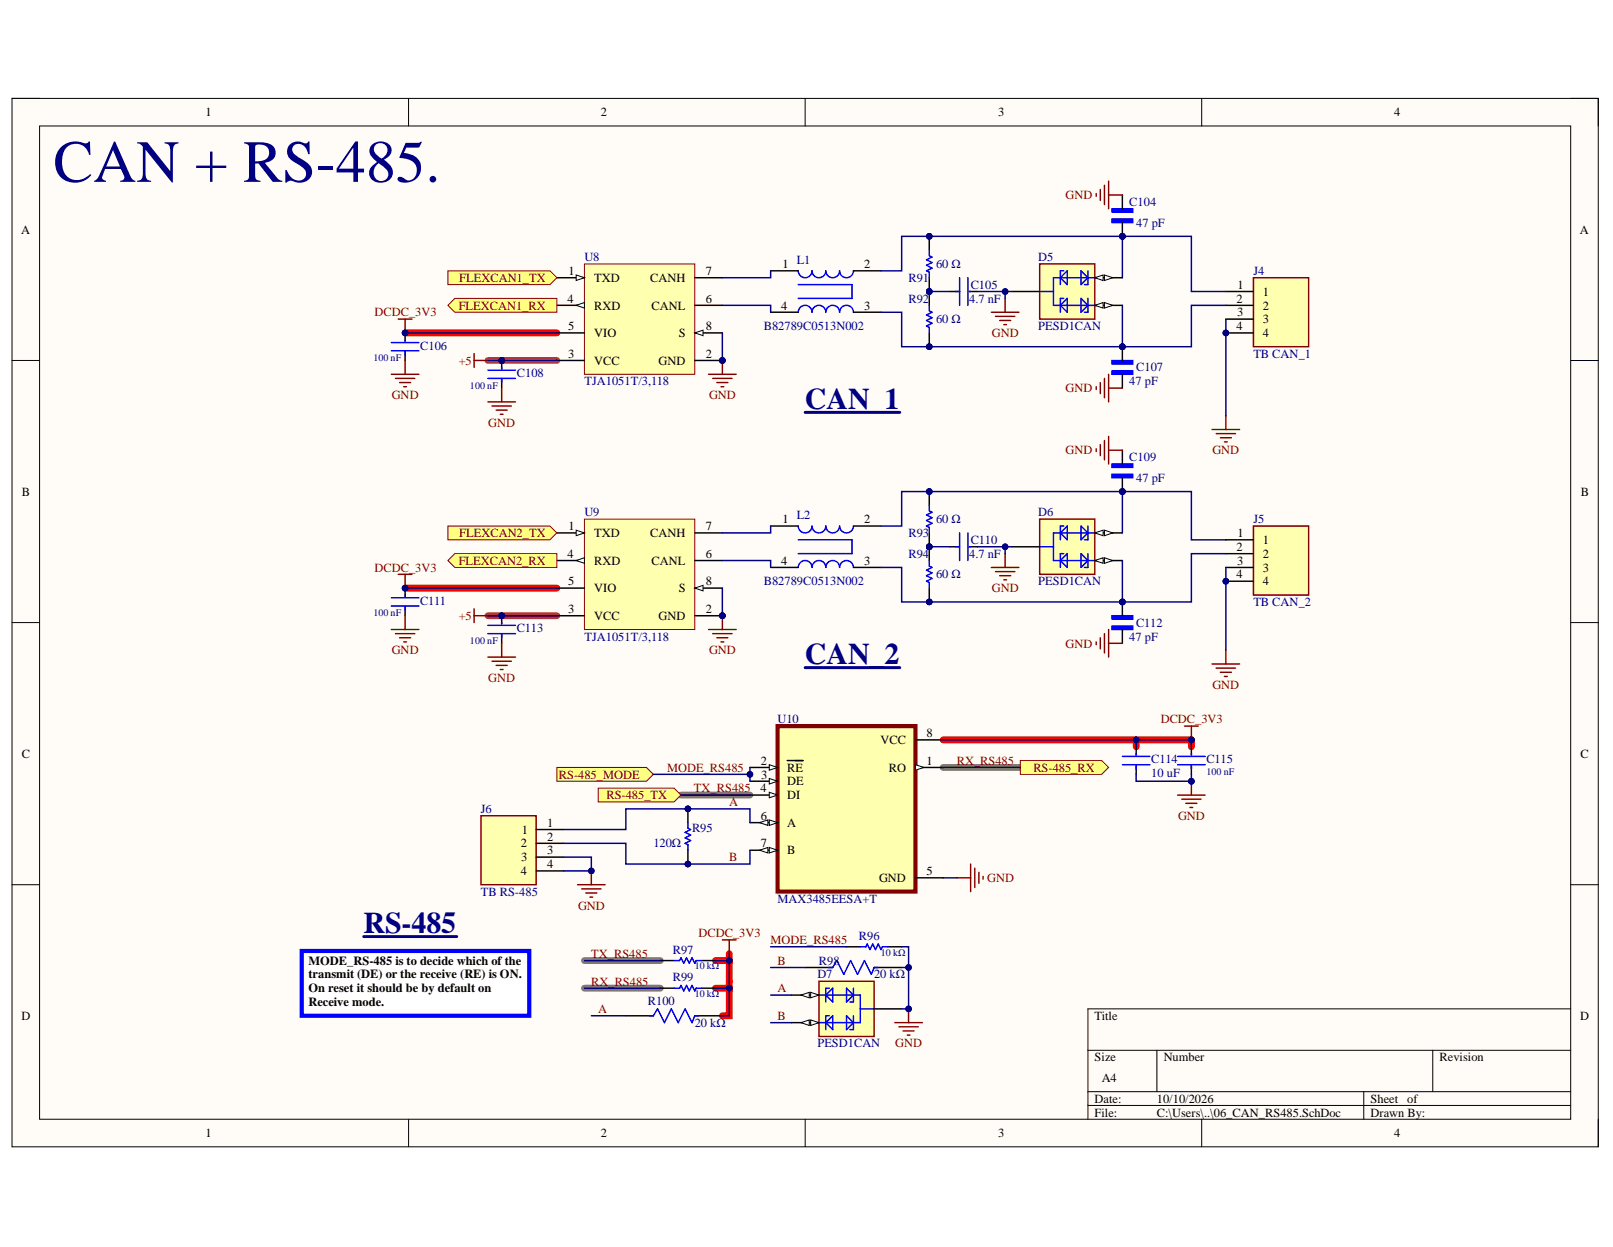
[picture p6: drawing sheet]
<svg xmlns="http://www.w3.org/2000/svg" width="279mm" height="216mm" viewBox="0 0 279 216" stroke-linecap="round" stroke-linejoin="round" font-family="sans-serif">
<defs><g id="words">
<text font-size="10.4" fill="#000080" x="9.3" y="31.5">CAN + RS-485.</text>
<g font-size="5.2" fill="#000080">
<text x="139.4" y="70.8">CAN_1</text>
<text x="139.4" y="115">CAN_2</text>
<text x="63" y="161.6">RS-485</text>
</g>
<g font-size="2.2">
<text x="35.6" y="20.1">1</text>
<text x="104.1" y="20.1">2</text>
<text x="172.9" y="20.1">3</text>
<text x="241.5" y="20.1">4</text>
<text x="3.7" y="40.4">A</text>
<text x="273.7" y="40.4">A</text>
<text x="98.5" y="47.6">1</text>
<text x="122.2" y="47.6">7</text>
<text x="135.5" y="46.4">1</text>
<text x="149.7" y="46.4">2</text>
<text x="98.3" y="52.4">4</text>
<text x="102.9" y="48.8">TXD</text>
<text x="102.9" y="53.6">RXD</text>
<text x="112.6" y="48.8">CANH</text>
<text x="112.9" y="53.6">CANL</text>
<text x="122.2" y="52.4">6</text>
<text x="135.3" y="53.6">4</text>
<text x="149.7" y="53.6">3</text>
<text x="214.2" y="52.4">2</text>
<text x="214.4" y="50">1</text>
<text x="218.8" y="51.2">1</text>
<text x="218.8" y="53.6">2</text>
<text x="98.4" y="57.2">5</text>
<text x="102.9" y="58.4">VIO</text>
<text x="117.6" y="58.4">S</text>
<text x="122.2" y="57.2">8</text>
<text x="214.2" y="57.2">4</text>
<text x="214.3" y="54.8">3</text>
<text x="218.8" y="56">3</text>
<text x="218.8" y="58.4">4</text>
<text x="98.4" y="62">3</text>
<text x="102.9" y="63.1">VCC</text>
<text x="114.1" y="63.1">GND</text>
<text x="122.2" y="62">2</text>
<text x="3.8" y="85.8">B</text>
<text x="273.8" y="85.8">B</text>
<text x="98.5" y="91.8">1</text>
<text x="102.9" y="93">TXD</text>
<text x="112.6" y="93">CANH</text>
<text x="122.2" y="91.8">7</text>
<text x="135.5" y="90.6">1</text>
<text x="149.7" y="90.6">2</text>
<text x="214.2" y="95.4">2</text>
<text x="214.4" y="93">1</text>
<text x="218.8" y="94.2">1</text>
<text x="98.3" y="96.6">4</text>
<text x="98.4" y="101.3">5</text>
<text x="102.9" y="97.8">RXD</text>
<text x="112.9" y="97.8">CANL</text>
<text x="122.2" y="96.6">6</text>
<text x="122.2" y="101.3">8</text>
<text x="135.3" y="97.8">4</text>
<text x="149.7" y="97.8">3</text>
<text x="214.2" y="100.1">4</text>
<text x="214.3" y="97.8">3</text>
<text x="218.8" y="96.6">2</text>
<text x="218.8" y="99">3</text>
<text x="218.8" y="101.3">4</text>
<text x="98.4" y="106.1">3</text>
<text x="102.9" y="107.3">VCC</text>
<text x="102.9" y="102.6">VIO</text>
<text x="114.1" y="107.3">GND</text>
<text x="117.6" y="102.6">S</text>
<text x="122.2" y="106.1">2</text>
<text x="3.8" y="131.2">C</text>
<text x="152.5" y="128.8">VCC</text>
<text x="160.5" y="127.6">8</text>
<text x="273.8" y="131.2">C</text>
<text x="131.7" y="137.2">4</text>
<text x="131.8" y="132.4">2</text>
<text x="131.9" y="134.8">3</text>
<text x="136.4" y="133.6">RE</text>
<text x="136.4" y="136">DE</text>
<text x="154" y="133.6">RO</text>
<text x="160.5" y="132.4">1</text>
<text x="94.8" y="143.2">1</text>
<text x="131.8" y="141.9">6</text>
<text x="136.4" y="138.4">DI</text>
<text x="136.4" y="143.2">A</text>
<text x="90.2" y="146.7">2</text>
<text x="90.3" y="149.1">3</text>
<text x="90.4" y="144.3">1</text>
<text x="94.8" y="145.5">2</text>
<text x="94.8" y="147.9">3</text>
<text x="131.8" y="146.7">7</text>
<text x="136.4" y="147.9">B</text>
<text x="90.2" y="151.5">4</text>
<text x="94.8" y="150.3">4</text>
<text x="152.3" y="152.7">GND</text>
<text x="160.5" y="151.5">5</text>
<text x="53.4" y="167">MODE_RS-485 is to decide which of the</text>
<text x="53.4" y="169.4">transmit (DE) or the receive (RE) is ON.</text>
<text x="53.4" y="171.8">On reset it should be by default on</text>
<text x="3.7" y="176.6">D</text>
<text x="53.4" y="174.2">Receive mode.</text>
<text x="189.6" y="176.6">Title</text>
<text x="273.7" y="176.6">D</text>
<text x="189.6" y="183.8">Size</text>
<text x="201.6" y="183.8">Number</text>
<text x="249.4" y="183.8">Revision</text>
<text x="189.6" y="190.9">Date:</text>
<text x="190.8" y="187.3">A4</text>
<text x="200.4" y="190.9">10/10/2026</text>
<text x="237.4" y="190.9">Sheet</text>
<text x="243.7" y="190.9">of</text>
<text x="35.6" y="196.9">1</text>
<text x="104.1" y="196.9">2</text>
<text x="172.9" y="196.9">3</text>
<text x="189.6" y="193.3">File:</text>
<text x="200.4" y="193.3">C:\Users\..\06_CAN_RS485.SchDoc</text>
<text x="237.4" y="193.3">Drawn By:</text>
<text x="241.5" y="196.9">4</text>
</g>
<g font-size="2.2" fill="#800000">
<text x="184.6" y="34.5">GND</text>
<text x="79.5" y="53.6">FLEXCAN1_RX</text>
<text x="79.5" y="48.8">FLEXCAN1_TX</text>
<text x="64.9" y="54.8">DCDC_3V3</text>
<text x="171.8" y="58.4">GND</text>
<text x="79.5" y="63.1">+5</text>
<text x="67.9" y="69.1">GND</text>
<text x="122.8" y="69.1">GND</text>
<text x="184.6" y="67.9">GND</text>
<text x="84.6" y="73.9">GND</text>
<text x="184.6" y="78.6">GND</text>
<text x="210" y="78.6">GND</text>
<text x="79.5" y="93">FLEXCAN2_TX</text>
<text x="64.9" y="99">DCDC_3V3</text>
<text x="79.5" y="97.8">FLEXCAN2_RX</text>
<text x="79.5" y="107.3">+5</text>
<text x="171.8" y="102.6">GND</text>
<text x="67.9" y="113.3">GND</text>
<text x="122.8" y="113.3">GND</text>
<text x="184.6" y="112.1">GND</text>
<text x="84.6" y="118.1">GND</text>
<text x="210" y="119.2">GND</text>
<text x="201.1" y="125.2">DCDC_3V3</text>
<text x="96.8" y="134.8">RS-485_MODE</text>
<text x="115.6" y="133.6">MODE_RS485</text>
<text x="120.2" y="137.2">TX_RS485</text>
<text x="165.7" y="132.4">RX_RS485</text>
<text x="179" y="133.6">RS-485_RX</text>
<text x="105" y="138.4">RS-485_TX</text>
<text x="126.3" y="139.6">A</text>
<text x="204.1" y="141.9">GND</text>
<text x="126.3" y="149.1">B</text>
<text x="171" y="152.7">GND</text>
<text x="100.1" y="157.5">GND</text>
<text x="102.4" y="165.9">TX_RS485</text>
<text x="121" y="162.3">DCDC_3V3</text>
<text x="133.5" y="163.4">MODE_RS485</text>
<text x="134.7" y="167">B</text>
<text x="102.4" y="170.6">RX_RS485</text>
<text x="134.7" y="171.8">A</text>
<text x="103.6" y="175.4">A</text>
<text x="134.7" y="176.6">B</text>
<text x="155.1" y="181.4">GND</text>
</g>
<g font-size="2.2" fill="#000080">
<text x="195.6" y="35.7">C104</text>
<text x="196.8" y="39.3">47 pF</text>
<text x="101.2" y="45.2">U8</text>
<text x="138" y="45.7">L1</text>
<text x="162.1" y="46.4">60 Ω</text>
<text x="179.8" y="45.2">D5</text>
<text x="217.1" y="47.6">J4</text>
<text x="157.4" y="48.8">R91</text>
<text x="157.4" y="52.4">R92</text>
<text x="167.9" y="52.4">4.7 nF</text>
<text x="168.1" y="50">C105</text>
<text x="132.3" y="57.2">B82789C0513N002</text>
<text x="162.1" y="56">60 Ω</text>
<text x="179.8" y="57.2">PESD1CAN</text>
<text x="72.8" y="60.5">C106</text>
<text x="89.5" y="65.3">C108</text>
<text x="196.8" y="64.3">C107</text>
<text x="217.1" y="62">TB CAN_1</text>
<text x="101.2" y="66.7">TJA1051T/3,118</text>
<text x="195.6" y="66.7">47 pF</text>
<text x="195.6" y="79.9">C109</text>
<text x="196.8" y="83.4">47 pF</text>
<text x="101.2" y="89.4">U9</text>
<text x="138" y="89.9">L2</text>
<text x="179.8" y="89.4">D6</text>
<text x="157.4" y="93">R93</text>
<text x="162.1" y="90.6">60 Ω</text>
<text x="168.1" y="94.2">C110</text>
<text x="217.1" y="90.6">J5</text>
<text x="132.3" y="101.3">B82789C0513N002</text>
<text x="157.4" y="96.6">R94</text>
<text x="162.1" y="100.1">60 Ω</text>
<text x="167.9" y="96.6">4.7 nF</text>
<text x="179.8" y="101.3">PESD1CAN</text>
<text x="72.8" y="104.7">C111</text>
<text x="217.1" y="104.9">TB CAN_2</text>
<text x="89.5" y="109.5">C113</text>
<text x="101.2" y="110.9">TJA1051T/3,118</text>
<text x="195.6" y="110.9">47 pF</text>
<text x="196.8" y="108.5">C112</text>
<text x="134.7" y="125.2">U10</text>
<text x="199.4" y="132.2">C114</text>
<text x="199.4" y="134.5">10 uF</text>
<text x="209" y="132.2">C115</text>
<text x="83.3" y="140.8">J6</text>
<text x="113.2" y="146.7">120Ω</text>
<text x="119.9" y="144.1">R95</text>
<text x="83.3" y="155.1">TB RS-485</text>
<text x="134.7" y="156.3">MAX3485EESA+T</text>
<text x="116.5" y="165.1">R97</text>
<text x="141.8" y="167">R98</text>
<text x="148.8" y="162.7">R96</text>
<text x="112.2" y="174">R100</text>
<text x="116.5" y="169.9">R99</text>
<text x="141.6" y="169.4">D7</text>
<text x="151.4" y="169.4">20 kΩ</text>
<text x="120.3" y="177.8">20 kΩ</text>
<text x="141.6" y="181.4">PESD1CAN</text>
</g>
<g font-size="1.7" fill="#000080">
<text x="64.7" y="62.5">100 nF</text>
<text x="81.4" y="67.3">100 nF</text>
<text x="64.7" y="106.7">100 nF</text>
<text x="81.4" y="111.5">100 nF</text>
<text x="209" y="134.2">100 nF</text>
<text x="120.3" y="167.8">10 kΩ</text>
<text x="152.6" y="165.5">10 kΩ</text>
<text x="120.3" y="172.6">10 kΩ</text>
</g>
</g></defs>
<path d="M2.1 17h274.7v181.6h-274.7z" fill-rule="evenodd" fill="#fffcf8"/>
<path d="M2.1 17h274.7v181.6h-274.7z" fill="none" stroke="#000" stroke-width=".17"/>
<path d="M6.9 21.8h265.2v172h-265.2z" fill-rule="evenodd" fill="#fffcf8"/>
<g fill="none" stroke="#000" stroke-width=".17">
<path d="M2.1 17h4.8M70.8 17v4.8M139.5 17v4.8M208.2 17v4.8M272.1 17h4.7v4.8M6.9 21.8h265.2v172h-265.2zM2.1 62.4h4.8M272.1 62.4h4.7M2.1 107.8h4.8M272.1 107.8h4.7M2.1 153.2h4.8M272.1 153.2h4.7"/>
<path d="M272.1 174.7h-83.7v19.1M70.8 193.8v4.8M139.5 193.8v4.8M188.4 181.8h83.7M188.4 189h83.7M188.4 191.4h83.7M200.4 181.8v7.2M208.2 193.8v4.8M236.2 189v4.8M248.2 181.8v7.2M276.8 193.8v4.8"/>
</g>
<path d="M84.5 62.4h12M84.5 106.6h12" fill="none" stroke="#d62654" stroke-width="1.2"/>
<path d="M70.2 57.6h26.3M70.2 101.8h26.3M163.4 128.1h43v1.2M196.8 128.1v1.2M126.3 166.3v4.8h-2.4M126.3 165.1v1.2h-2.4M126.3 171.1v4.8h-1.2" fill="none" stroke="#f00" stroke-width="1.2"/>
<path d="M118 137.7h11.9M163.4 132.9h13.3M101.2 166.3h13.2M101.2 171.1h13.2" fill="none" stroke="#827872" stroke-width="1.2"/>
<circle cx="125.1" cy="62.4" r=".48" fill="#000080"/>
<circle cx="125.1" cy="62.4" r=".48" fill="none" stroke="#000080" stroke-width=".17"/>
<path d="M101.2 45.7h19.1v19.1h-19.1z" fill-rule="evenodd" fill="#ffffb0"/>
<path d="M101.2 45.7h19.1v19.1h-19.1z" fill="none" stroke="#800000" stroke-width=".17"/>
<path d="M96.5 48.1h4.7" fill="none" stroke="#000" stroke-width=".25"/>
<path d="M99.8 47.6l1.4 .5-1.4 .5z" fill="#f8fcff"/>
<path d="M99.8 47.6l1.4 .5-1.4 .5z" fill="none" stroke="#000" stroke-width=".17"/>
<path d="M120.3 62.4h4.8" fill="none" stroke="#000" stroke-width=".25"/>
<circle cx="125.1" cy="62.4" r=".48" fill="#000080"/>
<circle cx="125.1" cy="62.4" r=".48" fill="none" stroke="#000080" stroke-width=".17"/>
<path d="M96.5 52.9h4.7M96.5 62.4h4.7" fill="none" stroke="#000" stroke-width=".25"/>
<path d="M99.8 52.9l1.4-.5v.9z" fill="#f8fcff"/>
<path d="M99.8 52.9l1.4-.5v.9z" fill="none" stroke="#000" stroke-width=".17"/>
<path d="M96.5 57.6h4.7M120.3 57.6h4.8M120.3 52.9h4.8M120.3 48.1h4.8" fill="none" stroke="#000" stroke-width=".25"/>
<path d="M120.3 57.6l1.5-.4v.9z" fill="#f8fcff"/>
<path d="M120.3 57.6l1.5-.4v.9z" fill="none" stroke="#000" stroke-width=".17"/>
<path d="M78.8 51.7h17.7v2.4h-17.7l-1.2-1.2z" fill-rule="evenodd" fill="#ffff80"/>
<path d="M78.8 51.7h17.7v2.4h-17.7l-1.2-1.2z" fill="none" stroke="#800000" stroke-width=".17"/>
<path d="M77.6 46.9h17.7l1.2 1.2-1.2 1.2h-17.7z" fill-rule="evenodd" fill="#ffff80"/>
<path d="M77.6 46.9h17.7l1.2 1.2-1.2 1.2h-17.7z" fill="none" stroke="#800000" stroke-width=".17"/>
<path d="M122.7 64.8h4.8M123.5 65.5h3.3M124.2 66.2h1.9M124.9 67h.5M125.1 62.4v2.4" fill="none" stroke="#800000" stroke-width=".25"/>
<circle cx="125.1" cy="62.4" r=".48" fill="#000080"/>
<circle cx="125.1" cy="62.4" r=".48" fill="none" stroke="#000080" stroke-width=".17"/>
<path d="M82.1 61.2v2.4M82.1 62.4h2.4" fill="none" stroke="#800000" stroke-width=".25"/>
<circle cx="86.9" cy="62.4" r=".48" fill="#000080"/>
<circle cx="86.9" cy="62.4" r=".48" fill="none" stroke="#000080" stroke-width=".17"/>
<path d="M86.9 62.4v1.4M86.9 65.5v1.7" fill="none" stroke="#000" stroke-width=".25"/>
<circle cx="86.9" cy="62.4" r=".48" fill="#000080"/>
<circle cx="86.9" cy="62.4" r=".48" fill="none" stroke="#000080" stroke-width=".17"/>
<path d="M84.5 65.5h4.8M84.5 64.1h4.8M86.9 63.6v.2M86.9 65.5v.7" fill="none" stroke="#00f" stroke-width=".25"/>
<path d="M69 55.2h2.4M70.2 55.2v2.4M84.5 69.6h4.8M85.2 70.3h3.4M85.9 71h2M86.7 71.7h.4M86.9 67.2v2.4" fill="none" stroke="#800000" stroke-width=".25"/>
<circle cx="70.2" cy="57.6" r=".48" fill="#000080"/>
<circle cx="70.2" cy="57.6" r=".48" fill="none" stroke="#000080" stroke-width=".17"/>
<circle cx="70.2" cy="57.6" r=".48" fill="#000080"/>
<circle cx="70.2" cy="57.6" r=".48" fill="none" stroke="#000080" stroke-width=".17"/>
<path d="M70.2 57.6v1.5M70.2 60.7v1.7" fill="none" stroke="#000" stroke-width=".25"/>
<circle cx="70.2" cy="57.6" r=".48" fill="#000080"/>
<circle cx="70.2" cy="57.6" r=".48" fill="none" stroke="#000080" stroke-width=".17"/>
<path d="M67.8 59.3h4.8M70.2 58.8v.3M138.3 46.9a1.19 1.19 0 0 0 1.2 1.2 1.19 1.19 0 0 0 1.2-1.2 1.19 1.19 0 0 0 1.2 1.2 1.19 1.19 0 0 0 1.1-1.2 1.19 1.19 0 0 0 1.2 1.2 1.19 1.19 0 0 0 1.2-1.2 1.2 1.2 0 0 0 1.2 1.2 1.2 1.2 0 0 0 1.2-1.2M138.3 54.1a1.19 1.19 0 0 1 1.2-1.2 1.19 1.19 0 0 1 1.2 1.2 1.19 1.19 0 0 1 1.2-1.2 1.19 1.19 0 0 1 1.1 1.2 1.19 1.19 0 0 1 1.2-1.2 1.19 1.19 0 0 1 1.2 1.2 1.2 1.2 0 0 1 1.2-1.2 1.2 1.2 0 0 1 1.2 1.2M138.3 49.3h9.3v2.4h-9.3M165.5 50.5h.7M166.2 48.1v4.8M167.7 48.1v4.8M167.9 50.5h.2M67.8 60.7h4.8M70.2 60.7v.8" fill="none" stroke="#00f" stroke-width=".25"/>
<path d="M67.8 64.8h4.8M68.5 65.5h3.3M69.2 66.2h1.9M69.9 67h.5M70.2 62.4v2.4" fill="none" stroke="#800000" stroke-width=".25"/>
<path d="M133.5 46.9h4.8M133.5 54.1h4.8M147.8 46.9h4.8M147.8 54.1h4.8M164.6 50.5h1.6M167.9 50.5h1.4" fill="none" stroke="#000" stroke-width=".25"/>
<circle cx="161" cy="40.9" r=".48" fill="#000080"/>
<circle cx="161" cy="40.9" r=".48" fill="none" stroke="#000080" stroke-width=".17"/>
<circle cx="161" cy="50.5" r=".48" fill="#000080"/>
<circle cx="161" cy="50.5" r=".48" fill="none" stroke="#000080" stroke-width=".17"/>
<path d="M161 40.9v2.4" fill="none" stroke="#000" stroke-width=".25"/>
<circle cx="161" cy="40.9" r=".48" fill="#000080"/>
<circle cx="161" cy="40.9" r=".48" fill="none" stroke="#000080" stroke-width=".17"/>
<path d="M161 48.1v2.4" fill="none" stroke="#000" stroke-width=".25"/>
<circle cx="161" cy="50.5" r=".48" fill="#000080"/>
<circle cx="161" cy="50.5" r=".48" fill="none" stroke="#000080" stroke-width=".17"/>
<path d="M161 43.3v1l.4 .2-.9 .5 .9 .5-.9 .4 .9 .5-.9 .5 .5 .2v1" fill="none" stroke="#00f" stroke-width=".25"/>
<circle cx="161" cy="50.5" r=".48" fill="#000080"/>
<circle cx="161" cy="50.5" r=".48" fill="none" stroke="#000080" stroke-width=".17"/>
<circle cx="161" cy="60" r=".48" fill="#000080"/>
<circle cx="161" cy="60" r=".48" fill="none" stroke="#000080" stroke-width=".17"/>
<path d="M161 50.5v2.4" fill="none" stroke="#000" stroke-width=".25"/>
<circle cx="161" cy="50.5" r=".48" fill="#000080"/>
<circle cx="161" cy="50.5" r=".48" fill="none" stroke="#000080" stroke-width=".17"/>
<path d="M161 57.6v2.4" fill="none" stroke="#000" stroke-width=".25"/>
<circle cx="161" cy="60" r=".48" fill="#000080"/>
<circle cx="161" cy="60" r=".48" fill="none" stroke="#000080" stroke-width=".17"/>
<path d="M161 52.9v.9l.4 .3-.9 .4 .9 .5-.9 .5 .9 .5-.9 .4 .5 .3v.9" fill="none" stroke="#00f" stroke-width=".25"/>
<path d="M180.1 45.7h9.5v9.6h-9.5z" fill-rule="evenodd" fill="#ffffb0"/>
<path d="M180.1 45.7h9.5v9.6h-9.5z" fill="none" stroke="#800000" stroke-width=".25"/>
<path d="M180.1 50.5h2.4M183.7 48.1l1.2-1.2v2.4zM184.3 46.9h-.6v2.4M184.3 51.7h-.6v2.4M184.9 51.7v2.4l-1.2-1.2zM187.3 46.9l1.1 1.2-1.1 1.2zM187.3 51.7l1.1 1.2-1.1 1.2zM188.4 46.9v2.4h-.6M188.4 51.7v2.4h-.6M189.6 48.1h-7.1v4.8h7.1" fill="none" stroke="#00f" stroke-width=".25"/>
<path d="M189.6 48.1h4.8" fill="none" stroke="#000" stroke-width=".25"/>
<path d="M189.6 48.1l1.5-.5v1z" fill="#f8fcff"/>
<path d="M189.6 48.1l1.5-.5v1z" fill="none" stroke="#000" stroke-width=".17"/>
<path d="M191.3 47.6l1.4 .5-1.4 .5z" fill="#f8fcff"/>
<path d="M191.3 47.6l1.4 .5-1.4 .5z" fill="none" stroke="#000" stroke-width=".17"/>
<path d="M189.6 52.9h4.8" fill="none" stroke="#000" stroke-width=".25"/>
<path d="M189.6 52.9l1.5-.5v.9z" fill="#f8fcff"/>
<path d="M189.6 52.9l1.5-.5v.9z" fill="none" stroke="#000" stroke-width=".17"/>
<path d="M191.3 52.4l1.4 .5-1.4 .4z" fill="#f8fcff"/>
<path d="M191.3 52.4l1.4 .5-1.4 .4z" fill="none" stroke="#000" stroke-width=".17"/>
<path d="M175.3 50.5h4.8" fill="none" stroke="#000" stroke-width=".25"/>
<path d="M171.7 54.1h4.8M172.4 54.8h3.4M173.2 55.5h1.9M173.9 56.2h.5M174.1 51.7v2.4" fill="none" stroke="#800000" stroke-width=".25"/>
<circle cx="194.4" cy="60" r=".48" fill="#000080"/>
<circle cx="194.4" cy="60" r=".48" fill="none" stroke="#000080" stroke-width=".17"/>
<path d="M192.6 64.2h3.6v.6h-3.6z" fill-rule="evenodd" fill="#00f"/>
<path d="M192.6 64.2h3.6v.6h-3.6z" fill="none" stroke="#00f" stroke-width=".25"/>
<path d="M192.6 62.4h3.6v.6h-3.6z" fill-rule="evenodd" fill="#00f"/>
<path d="M192.6 62.4h3.6v.6h-3.6z" fill="none" stroke="#00f" stroke-width=".25"/>
<path d="M194.4 60v2.4M194.4 64.8v2.4" fill="none" stroke="#000" stroke-width=".25"/>
<circle cx="194.4" cy="60" r=".48" fill="#000080"/>
<circle cx="194.4" cy="60" r=".48" fill="none" stroke="#000080" stroke-width=".17"/>
<circle cx="194.4" cy="40.9" r=".48" fill="#000080"/>
<circle cx="194.4" cy="40.9" r=".48" fill="none" stroke="#000080" stroke-width=".17"/>
<path d="M192.6 37.9h3.6v.6h-3.6z" fill-rule="evenodd" fill="#00f"/>
<path d="M192.6 37.9h3.6v.6h-3.6z" fill="none" stroke="#00f" stroke-width=".25"/>
<path d="M192.6 36.1h3.6v.6h-3.6z" fill-rule="evenodd" fill="#00f"/>
<path d="M192.6 36.1h3.6v.6h-3.6z" fill="none" stroke="#00f" stroke-width=".25"/>
<path d="M194.4 38.5v2.4" fill="none" stroke="#000" stroke-width=".25"/>
<circle cx="194.4" cy="40.9" r=".48" fill="#000080"/>
<circle cx="194.4" cy="40.9" r=".48" fill="none" stroke="#000080" stroke-width=".17"/>
<path d="M194.4 33.8v2.3" fill="none" stroke="#000" stroke-width=".25"/>
<path d="M189.9 33.5v.5M190.6 32.8v1.9M191.3 32.1v3.3M192 31.4v4.7M192 33.8h2.4M189.9 67v.4M190.6 66.2v2M191.3 65.5v3.4M192 64.8v4.8M192 67.2h2.4" fill="none" stroke="#800000" stroke-width=".25"/>
<path d="M139.5 71.4h16.4" fill="none" stroke="#000080" stroke-width=".51"/>
<circle cx="125.1" cy="106.6" r=".48" fill="#000080"/>
<circle cx="125.1" cy="106.6" r=".48" fill="none" stroke="#000080" stroke-width=".17"/>
<path d="M101.2 89.9h19.1v19.1h-19.1z" fill-rule="evenodd" fill="#ffffb0"/>
<path d="M101.2 89.9h19.1v19.1h-19.1z" fill="none" stroke="#800000" stroke-width=".17"/>
<path d="M96.5 92.3h4.7" fill="none" stroke="#000" stroke-width=".25"/>
<path d="M99.8 91.8l1.4 .5-1.4 .4z" fill="#f8fcff"/>
<path d="M99.8 91.8l1.4 .5-1.4 .4z" fill="none" stroke="#000" stroke-width=".17"/>
<path d="M120.3 106.6h4.8" fill="none" stroke="#000" stroke-width=".25"/>
<circle cx="125.1" cy="106.6" r=".48" fill="#000080"/>
<circle cx="125.1" cy="106.6" r=".48" fill="none" stroke="#000080" stroke-width=".17"/>
<path d="M96.5 97h4.7M96.5 106.6h4.7" fill="none" stroke="#000" stroke-width=".25"/>
<path d="M99.8 97l1.4-.4v.9z" fill="#f8fcff"/>
<path d="M99.8 97l1.4-.4v.9z" fill="none" stroke="#000" stroke-width=".17"/>
<path d="M120.3 97h4.8M120.3 92.3h4.8M96.5 101.8h4.7M120.3 101.8h4.8" fill="none" stroke="#000" stroke-width=".25"/>
<path d="M120.3 101.8l1.5-.5v1z" fill="#f8fcff"/>
<path d="M120.3 101.8l1.5-.5v1z" fill="none" stroke="#000" stroke-width=".17"/>
<path d="M77.6 97l1.2-1.1h17.7v2.3h-17.7z" fill-rule="evenodd" fill="#ffff80"/>
<path d="M77.6 97l1.2-1.1h17.7v2.3h-17.7z" fill="none" stroke="#800000" stroke-width=".17"/>
<path d="M77.6 91.1h17.7l1.2 1.2-1.2 1.2h-17.7z" fill-rule="evenodd" fill="#ffff80"/>
<path d="M77.6 91.1h17.7l1.2 1.2-1.2 1.2h-17.7z" fill="none" stroke="#800000" stroke-width=".17"/>
<path d="M122.7 109h4.8M123.5 109.7h3.3M124.2 110.4h1.9M124.9 111.1h.5M125.1 106.6v2.4" fill="none" stroke="#800000" stroke-width=".25"/>
<circle cx="125.1" cy="106.6" r=".48" fill="#000080"/>
<circle cx="125.1" cy="106.6" r=".48" fill="none" stroke="#000080" stroke-width=".17"/>
<path d="M82.1 105.4v2.4M82.1 106.6h2.4" fill="none" stroke="#800000" stroke-width=".25"/>
<circle cx="86.9" cy="106.6" r=".48" fill="#000080"/>
<circle cx="86.9" cy="106.6" r=".48" fill="none" stroke="#000080" stroke-width=".17"/>
<path d="M86.9 106.6v1.4M86.9 109.7v1.7" fill="none" stroke="#000" stroke-width=".25"/>
<circle cx="86.9" cy="106.6" r=".48" fill="#000080"/>
<circle cx="86.9" cy="106.6" r=".48" fill="none" stroke="#000080" stroke-width=".17"/>
<path d="M84.5 109.7h4.8M84.5 108.3h4.8M86.9 107.8v.2M86.9 109.7v.7" fill="none" stroke="#00f" stroke-width=".25"/>
<path d="M69 99.4h2.4M70.2 99.4v2.4M84.5 113.8h4.8M85.2 114.5h3.4M85.9 115.2h2M86.7 115.9h.4M86.9 111.4v2.4" fill="none" stroke="#800000" stroke-width=".25"/>
<circle cx="70.2" cy="101.8" r=".48" fill="#000080"/>
<circle cx="70.2" cy="101.8" r=".48" fill="none" stroke="#000080" stroke-width=".17"/>
<circle cx="70.2" cy="101.8" r=".48" fill="#000080"/>
<circle cx="70.2" cy="101.8" r=".48" fill="none" stroke="#000080" stroke-width=".17"/>
<path d="M70.2 101.8v1.5M70.2 104.9v1.7" fill="none" stroke="#000" stroke-width=".25"/>
<circle cx="70.2" cy="101.8" r=".48" fill="#000080"/>
<circle cx="70.2" cy="101.8" r=".48" fill="none" stroke="#000080" stroke-width=".17"/>
<path d="M138.3 91.1a1.19 1.19 0 0 0 1.2 1.2 1.19 1.19 0 0 0 1.2-1.2 1.19 1.19 0 0 0 1.2 1.2 1.19 1.19 0 0 0 1.1-1.2 1.19 1.19 0 0 0 1.2 1.2 1.19 1.19 0 0 0 1.2-1.2 1.2 1.2 0 0 0 1.2 1.2 1.2 1.2 0 0 0 1.2-1.2M138.3 98.2a1.19 1.19 0 0 1 1.2-1.2 1.19 1.19 0 0 1 1.2 1.2 1.19 1.19 0 0 1 1.2-1.2 1.19 1.19 0 0 1 1.1 1.2 1.19 1.19 0 0 1 1.2-1.2 1.19 1.19 0 0 1 1.2 1.2 1.2 1.2 0 0 1 1.2-1.2 1.2 1.2 0 0 1 1.2 1.2M138.3 93.5h9.3v2.4h-9.3M165.5 94.7h.7M166.2 92.3v4.7M167.7 92.3v4.7M167.9 94.7h.2M67.8 104.9h4.8M67.8 103.5h4.8M70.2 103v.3M70.2 104.9v.7" fill="none" stroke="#00f" stroke-width=".25"/>
<path d="M67.8 109h4.8M68.5 109.7h3.3M69.2 110.4h1.9M69.9 111.1h.5M70.2 106.6v2.4" fill="none" stroke="#800000" stroke-width=".25"/>
<path d="M133.5 91.1h4.8M133.5 98.2h4.8M147.8 91.1h4.8M147.8 98.2h4.8M164.6 94.7h1.6M167.9 94.7h1.4" fill="none" stroke="#000" stroke-width=".25"/>
<circle cx="161" cy="85.1" r=".48" fill="#000080"/>
<circle cx="161" cy="85.1" r=".48" fill="none" stroke="#000080" stroke-width=".17"/>
<circle cx="161" cy="94.7" r=".48" fill="#000080"/>
<circle cx="161" cy="94.7" r=".48" fill="none" stroke="#000080" stroke-width=".17"/>
<path d="M161 85.1v2.4" fill="none" stroke="#000" stroke-width=".25"/>
<circle cx="161" cy="85.1" r=".48" fill="#000080"/>
<circle cx="161" cy="85.1" r=".48" fill="none" stroke="#000080" stroke-width=".17"/>
<path d="M161 92.3v2.4" fill="none" stroke="#000" stroke-width=".25"/>
<circle cx="161" cy="94.7" r=".48" fill="#000080"/>
<circle cx="161" cy="94.7" r=".48" fill="none" stroke="#000080" stroke-width=".17"/>
<path d="M161 87.5v.9l.4 .3-.9 .5 .9 .4-.9 .5 .9 .5-.9 .5 .5 .2v1" fill="none" stroke="#00f" stroke-width=".25"/>
<circle cx="161" cy="94.7" r=".48" fill="#000080"/>
<circle cx="161" cy="94.7" r=".48" fill="none" stroke="#000080" stroke-width=".17"/>
<circle cx="161" cy="104.2" r=".48" fill="#000080"/>
<circle cx="161" cy="104.2" r=".48" fill="none" stroke="#000080" stroke-width=".17"/>
<path d="M161 94.7v2.3" fill="none" stroke="#000" stroke-width=".25"/>
<circle cx="161" cy="94.7" r=".48" fill="#000080"/>
<circle cx="161" cy="94.7" r=".48" fill="none" stroke="#000080" stroke-width=".17"/>
<path d="M161 101.8v2.4" fill="none" stroke="#000" stroke-width=".25"/>
<circle cx="161" cy="104.2" r=".48" fill="#000080"/>
<circle cx="161" cy="104.2" r=".48" fill="none" stroke="#000080" stroke-width=".17"/>
<path d="M161 97v1l.4 .2-.9 .5 .9 .5-.9 .5 .9 .5-.9 .4 .5 .3v.9" fill="none" stroke="#00f" stroke-width=".25"/>
<path d="M180.1 89.9h9.5v9.5h-9.5z" fill-rule="evenodd" fill="#ffffb0"/>
<path d="M180.1 89.9h9.5v9.5h-9.5z" fill="none" stroke="#800000" stroke-width=".25"/>
<path d="M180.1 94.7h2.4M183.7 97.1l1.2-1.2v2.3zM183.7 92.3l1.2-1.2v2.4zM184.3 91.1h-.6v2.4M184.3 95.9h-.6v2.3M187.3 91.1l1.1 1.2-1.1 1.2zM187.3 95.9l1.1 1.2-1.1 1.1zM188.4 91.1v2.4h-.6M188.4 95.9v2.3h-.6M189.6 92.3h-7.1v4.8h7.1" fill="none" stroke="#00f" stroke-width=".25"/>
<path d="M189.6 92.3h4.8" fill="none" stroke="#000" stroke-width=".25"/>
<path d="M189.6 92.3l1.5-.5v1z" fill="#f8fcff"/>
<path d="M189.6 92.3l1.5-.5v1z" fill="none" stroke="#000" stroke-width=".17"/>
<path d="M191.3 91.8l1.4 .5-1.4 .5z" fill="#f8fcff"/>
<path d="M191.3 91.8l1.4 .5-1.4 .5z" fill="none" stroke="#000" stroke-width=".17"/>
<path d="M189.6 97.1h4.8" fill="none" stroke="#000" stroke-width=".25"/>
<path d="M189.6 97.1l1.5-.5v.9z" fill="#f8fcff"/>
<path d="M189.6 97.1l1.5-.5v.9z" fill="none" stroke="#000" stroke-width=".17"/>
<path d="M191.3 96.6l1.4 .5-1.4 .4z" fill="#f8fcff"/>
<path d="M191.3 96.6l1.4 .5-1.4 .4z" fill="none" stroke="#000" stroke-width=".17"/>
<path d="M175.3 94.7h4.8" fill="none" stroke="#000" stroke-width=".25"/>
<path d="M171.7 98.2h4.8M172.4 99h3.4M173.2 99.7h1.9M174.1 95.9v2.3M173.9 100.4h.5" fill="none" stroke="#800000" stroke-width=".25"/>
<circle cx="194.4" cy="104.2" r=".48" fill="#000080"/>
<circle cx="194.4" cy="104.2" r=".48" fill="none" stroke="#000080" stroke-width=".17"/>
<path d="M192.6 108.4h3.6v.6h-3.6z" fill-rule="evenodd" fill="#00f"/>
<path d="M192.6 108.4h3.6v.6h-3.6z" fill="none" stroke="#00f" stroke-width=".25"/>
<path d="M192.6 106.6h3.6v.6h-3.6z" fill-rule="evenodd" fill="#00f"/>
<path d="M192.6 106.6h3.6v.6h-3.6z" fill="none" stroke="#00f" stroke-width=".25"/>
<path d="M194.4 104.2v2.4M194.4 109v2.4" fill="none" stroke="#000" stroke-width=".25"/>
<circle cx="194.4" cy="104.2" r=".48" fill="#000080"/>
<circle cx="194.4" cy="104.2" r=".48" fill="none" stroke="#000080" stroke-width=".17"/>
<circle cx="194.4" cy="85.1" r=".48" fill="#000080"/>
<circle cx="194.4" cy="85.1" r=".48" fill="none" stroke="#000080" stroke-width=".17"/>
<path d="M192.6 82.1h3.6v.6h-3.6z" fill-rule="evenodd" fill="#00f"/>
<path d="M192.6 82.1h3.6v.6h-3.6z" fill="none" stroke="#00f" stroke-width=".25"/>
<path d="M192.6 80.3h3.6v.6h-3.6z" fill-rule="evenodd" fill="#00f"/>
<path d="M192.6 80.3h3.6v.6h-3.6z" fill="none" stroke="#00f" stroke-width=".25"/>
<path d="M194.4 82.7v2.4" fill="none" stroke="#000" stroke-width=".25"/>
<circle cx="194.4" cy="85.1" r=".48" fill="#000080"/>
<circle cx="194.4" cy="85.1" r=".48" fill="none" stroke="#000080" stroke-width=".17"/>
<path d="M194.4 77.9v2.4" fill="none" stroke="#000" stroke-width=".25"/>
<path d="M189.9 77.7v.5M190.6 77v1.9M191.3 76.3v3.3M192 75.6v4.7M192 77.9h2.4M189.9 111.1v.5M190.6 110.4v1.9M191.3 109.7v3.4M192 109v4.8M192 111.4h2.4" fill="none" stroke="#800000" stroke-width=".25"/>
<path d="M139.5 115.6h16.4" fill="none" stroke="#000080" stroke-width=".51"/>
<path d="M134.7 125.7h23.9v28.7h-23.9z" fill-rule="evenodd" fill="#ffffb0"/>
<path d="M134.7 125.7h23.9v28.7h-23.9z" fill="none" stroke="#800000" stroke-width=".72"/>
<path d="M129.9 132.9h4.8" fill="none" stroke="#000" stroke-width=".25"/>
<path d="M133.3 132.4l1.4 .5-1.4 .5z" fill="#f8fcff"/>
<path d="M133.3 132.4l1.4 .5-1.4 .5z" fill="none" stroke="#000" stroke-width=".17"/>
<path d="M129.9 135.3h4.8M136.4 131.7h2.7" fill="none" stroke="#000" stroke-width=".25"/>
<path d="M133.3 134.8l1.4 .5-1.4 .4z" fill="#f8fcff"/>
<path d="M133.3 134.8l1.4 .5-1.4 .4z" fill="none" stroke="#000" stroke-width=".17"/>
<path d="M129.9 137.7h4.8" fill="none" stroke="#000" stroke-width=".25"/>
<path d="M133.3 137.2l1.4 .5-1.4 .4z" fill="#f8fcff"/>
<path d="M133.3 137.2l1.4 .5-1.4 .4z" fill="none" stroke="#000" stroke-width=".17"/>
<path d="M129.9 142.4h4.8" fill="none" stroke="#000" stroke-width=".25"/>
<path d="M133.3 142l1.4 .4-1.4 .5z" fill="#f8fcff"/>
<path d="M133.3 142l1.4 .4-1.4 .5z" fill="none" stroke="#000" stroke-width=".17"/>
<path d="M131.6 142.4l1.4-.4v.9z" fill="#f8fcff"/>
<path d="M131.6 142.4l1.4-.4v.9z" fill="none" stroke="#000" stroke-width=".17"/>
<path d="M129.9 147.2h4.8" fill="none" stroke="#000" stroke-width=".25"/>
<path d="M133.3 146.7l1.4 .5-1.4 .5z" fill="#f8fcff"/>
<path d="M133.3 146.7l1.4 .5-1.4 .5z" fill="none" stroke="#000" stroke-width=".17"/>
<path d="M131.6 147.2l1.4-.5v1z" fill="#f8fcff"/>
<path d="M131.6 147.2l1.4-.5v1z" fill="none" stroke="#000" stroke-width=".17"/>
<path d="M158.6 128.1h4.8M158.6 132.9h4.8" fill="none" stroke="#000" stroke-width=".25"/>
<path d="M158.6 132.4l1.4 .5-1.4 .5z" fill="#f8fcff"/>
<path d="M158.6 132.4l1.4 .5-1.4 .5z" fill="none" stroke="#000" stroke-width=".17"/>
<path d="M206.4 129.3v1.4M206.4 132.4v1.7M158.6 152h4.8" fill="none" stroke="#000" stroke-width=".25"/>
<path d="M205.2 125.7h2.4M206.4 125.7v2.4M165.7 152h2.4M168.1 149.6v4.8M168.9 150.3v3.4M169.6 151v1.9M170.3 151.7v.5" fill="none" stroke="#800000" stroke-width=".25"/>
<path d="M204 132.4h4.8M204 131h4.8M206.4 130.5v.2M206.4 132.4v.7" fill="none" stroke="#00f" stroke-width=".25"/>
<circle cx="206.4" cy="128.1" r=".48" fill="#000080"/>
<circle cx="206.4" cy="128.1" r=".48" fill="none" stroke="#000080" stroke-width=".17"/>
<path d="M196.8 129.3v1.4M196.8 132.4v1.7" fill="none" stroke="#000" stroke-width=".25"/>
<path d="M194.4 132.4h4.8M194.4 131h4.8M196.8 130.5v.2M196.8 132.4v.7" fill="none" stroke="#00f" stroke-width=".25"/>
<path d="M204 137.7h4.8M204.7 138.4h3.3M205.4 139.1h1.9M206.1 139.8h.5M206.4 135.3v2.4" fill="none" stroke="#800000" stroke-width=".25"/>
<circle cx="206.4" cy="135.3" r=".48" fill="#000080"/>
<circle cx="206.4" cy="135.3" r=".48" fill="none" stroke="#000080" stroke-width=".17"/>
<path d="M176.7 131.7h14.1l1.2 1.2-1.2 1.2h-14.1z" fill-rule="evenodd" fill="#ffff80"/>
<path d="M176.7 131.7h14.1l1.2 1.2-1.2 1.2h-14.1z" fill="none" stroke="#800000" stroke-width=".17"/>
<path d="M103.6 136.5h13.2l1.2 1.2-1.2 1.1h-13.2z" fill-rule="evenodd" fill="#ffff80"/>
<path d="M103.6 136.5h13.2l1.2 1.2-1.2 1.1h-13.2z" fill="none" stroke="#800000" stroke-width=".17"/>
<path d="M96.5 132.9h15.5l1.2 1.2-1.2 1.2h-15.5z" fill-rule="evenodd" fill="#ffff80"/>
<path d="M96.5 132.9h15.5l1.2 1.2-1.2 1.2h-15.5z" fill="none" stroke="#800000" stroke-width=".17"/>
<path d="M108.4 175.9h4.8M114.4 166.3h2.4M114.4 171.1h2.4M120.4 175.9h4.7M121.5 166.3h2.4M121.5 171.1h2.4" fill="none" stroke="#000" stroke-width=".25"/>
<path d="M112.5 175.9h.7l.7-1.2 1.2 2.4 1.2-2.4 1.2 2.4 1.2-2.4 1.2 2.4 .5-1.2h.7M116.8 166.3h.9l.3-.5 .4 1 .5-1 .5 1 .5-1 .4 1 .3-.5h.9M116.8 171.1h.9l.3-.5 .4 1 .5-1 .5 1 .5-1 .4 1 .3-.5h.9" fill="none" stroke="#00f" stroke-width=".25"/>
<path d="M125.1 162.7h2.4M126.3 162.7v2.4" fill="none" stroke="#800000" stroke-width=".25"/>
<path d="M141.9 169.9h9.5v9.6h-9.5z" fill-rule="evenodd" fill="#ffffb0"/>
<path d="M141.9 169.9h9.5v9.6h-9.5z" fill="none" stroke="#800000" stroke-width=".25"/>
<path d="M141.9 172.3h7.1v4.8h-7.1M143.1 177.1l1.1-1.2v2.4zM143.1 172.3l1.1-1.2v2.4zM143.6 171.1h-.6l.1 2.4M143.6 175.9h-.5v2.4M146.6 171.1l1.2 1.2-1.2 1.2zM146.6 175.9l1.2 1.2-1.2 1.2zM147.8 171.1v2.4h-.6M147.8 175.9v2.4h-.6M149 174.7h2.4" fill="none" stroke="#00f" stroke-width=".25"/>
<path d="M137.1 177.1h4.8" fill="none" stroke="#000" stroke-width=".25"/>
<path d="M140.4 176.6l1.5 .5-1.5 .4z" fill="#f8fcff"/>
<path d="M140.4 176.6l1.5 .5-1.5 .4z" fill="none" stroke="#000" stroke-width=".17"/>
<path d="M138.8 177.1l1.4-.5v.9z" fill="#f8fcff"/>
<path d="M138.8 177.1l1.4-.5v.9z" fill="none" stroke="#000" stroke-width=".17"/>
<path d="M137.1 172.3h4.8" fill="none" stroke="#000" stroke-width=".25"/>
<path d="M140.4 171.8l1.5 .5-1.5 .5z" fill="#f8fcff"/>
<path d="M140.4 171.8l1.5 .5-1.5 .5z" fill="none" stroke="#000" stroke-width=".17"/>
<path d="M138.7 172.3l1.5-.5v1z" fill="#f8fcff"/>
<path d="M138.7 172.3l1.5-.5v1z" fill="none" stroke="#000" stroke-width=".17"/>
<path d="M139.5 167.5h4.7M151.4 174.7h4.8M151.4 167.5h4.8" fill="none" stroke="#000" stroke-width=".25"/>
<path d="M143.5 167.5h.7l.8-1.2 1.2 2.4 1.1-2.4 1.2 2.4 1.2-2.4 1.2 2.4 .5-1.2h.7" fill="none" stroke="#00f" stroke-width=".25"/>
<path d="M155 177.1h4.8M155.7 177.8h3.4M156.4 178.5h1.9M157.1 179.2h.5M157.4 174.7v2.4" fill="none" stroke="#800000" stroke-width=".25"/>
<circle cx="157.4" cy="174.7" r=".48" fill="#000080"/>
<circle cx="157.4" cy="174.7" r=".48" fill="none" stroke="#000080" stroke-width=".17"/>
<circle cx="119.2" cy="140" r=".48" fill="#000080"/>
<circle cx="119.2" cy="140" r=".48" fill="none" stroke="#000080" stroke-width=".17"/>
<circle cx="119.2" cy="149.6" r=".48" fill="#000080"/>
<circle cx="119.2" cy="149.6" r=".48" fill="none" stroke="#000080" stroke-width=".17"/>
<path d="M119.2 140v2.4" fill="none" stroke="#000" stroke-width=".25"/>
<circle cx="119.2" cy="140" r=".48" fill="#000080"/>
<circle cx="119.2" cy="140" r=".48" fill="none" stroke="#000080" stroke-width=".17"/>
<path d="M119.2 147.2v2.4" fill="none" stroke="#000" stroke-width=".25"/>
<circle cx="119.2" cy="149.6" r=".48" fill="#000080"/>
<circle cx="119.2" cy="149.6" r=".48" fill="none" stroke="#000080" stroke-width=".17"/>
<path d="M119.2 142.4v1l.4 .2-.9 .5 .9 .5-.9 .5 .9 .4-.9 .5 .5 .3v.9" fill="none" stroke="#00f" stroke-width=".25"/>
<path d="M63 162.2h16.1" fill="none" stroke="#000080" stroke-width=".51"/>
<path d="M53.5 165.1h38.2v9.6h-38.2z" fill-rule="evenodd" fill="#fff"/>
<path d="M53.5 165.1h38.2v9.6h-38.2z" fill="none" stroke="#fff" stroke-width=".17"/>
<path d="M52.3 164.6h39.4v11.3h-39.4z" fill="none" stroke="#00f" stroke-width=".72"/>
<path d="M146.6 163.9h2.4M153.8 163.9h2.4" fill="none" stroke="#000" stroke-width=".25"/>
<path d="M149 163.9h1l.2-.5 .5 1 .5-1 .4 1 .5-1 .5 1 .2-.5h1" fill="none" stroke="#00f" stroke-width=".25"/>
<path d="M83.3 141.2h9.6v12h-9.6z" fill-rule="evenodd" fill="#ffffb0"/>
<path d="M83.3 141.2h9.6v12h-9.6zM100 153.2h4.8M100.8 153.9h3.3M101.5 154.6h1.9M102.2 155.3h.5M102.4 150.8v2.4" fill="none" stroke="#800000" stroke-width=".25"/>
<path d="M92.9 143.6h4.8M92.9 146h4.8M92.9 148.4h4.8M92.9 150.8h4.8" fill="none" stroke="#000" stroke-width=".25"/>
<circle cx="102.4" cy="150.8" r=".48" fill="#000080"/>
<circle cx="102.4" cy="150.8" r=".48" fill="none" stroke="#000080" stroke-width=".17"/>
<circle cx="212.3" cy="100.6" r=".48" fill="#000080"/>
<circle cx="212.3" cy="100.6" r=".48" fill="none" stroke="#000080" stroke-width=".17"/>
<path d="M217.1 91.1h9.6v11.9h-9.6z" fill-rule="evenodd" fill="#ffffb0"/>
<path d="M217.1 91.1h9.6v11.9h-9.6z" fill="none" stroke="#800000" stroke-width=".25"/>
<path d="M212.3 93.5h4.8M212.3 95.9h4.8M212.3 98.2h4.8M212.3 100.6h4.8" fill="none" stroke="#000" stroke-width=".25"/>
<circle cx="212.3" cy="100.6" r=".48" fill="#000080"/>
<circle cx="212.3" cy="100.6" r=".48" fill="none" stroke="#000080" stroke-width=".17"/>
<path d="M209.9 115h4.8M210.7 115.7h3.3M211.4 116.4h1.9M212.1 117.1h.5M212.3 112.6v2.4" fill="none" stroke="#800000" stroke-width=".25"/>
<circle cx="212.3" cy="57.6" r=".48" fill="#000080"/>
<circle cx="212.3" cy="57.6" r=".48" fill="none" stroke="#000080" stroke-width=".17"/>
<path d="M217.1 48.1h9.6v11.9h-9.6z" fill-rule="evenodd" fill="#ffffb0"/>
<path d="M217.1 48.1h9.6v11.9h-9.6z" fill="none" stroke="#800000" stroke-width=".25"/>
<path d="M212.3 50.5h4.8M212.3 52.9h4.8M212.3 55.3h4.8M212.3 57.6h4.8" fill="none" stroke="#000" stroke-width=".25"/>
<circle cx="212.3" cy="57.6" r=".48" fill="#000080"/>
<circle cx="212.3" cy="57.6" r=".48" fill="none" stroke="#000080" stroke-width=".17"/>
<path d="M209.9 74.4h4.8M210.7 75.1h3.3M211.4 75.8h1.9M212.1 76.5h.5M212.3 72v2.4" fill="none" stroke="#800000" stroke-width=".25"/>
<path d="M84.5 62.4h12" fill="none" stroke="#000080" stroke-width=".25"/>
<circle cx="86.9" cy="62.4" r=".48" fill="#000080"/>
<circle cx="86.9" cy="62.4" r=".48" fill="none" stroke="#000080" stroke-width=".17"/>
<path d="M70.2 57.6h26.3" fill="none" stroke="#000080" stroke-width=".25"/>
<circle cx="70.2" cy="57.6" r=".48" fill="#000080"/>
<circle cx="70.2" cy="57.6" r=".48" fill="none" stroke="#000080" stroke-width=".17"/>
<path d="M125.1 57.6v4.8" fill="none" stroke="#000080" stroke-width=".25"/>
<circle cx="125.1" cy="62.4" r=".48" fill="#000080"/>
<circle cx="125.1" cy="62.4" r=".48" fill="none" stroke="#000080" stroke-width=".17"/>
<path d="M125.1 52.9h8.4v1.2M133.5 46.9v1.2h-8.4M161 50.5h3.6" fill="none" stroke="#000080" stroke-width=".25"/>
<circle cx="161" cy="50.5" r=".48" fill="#000080"/>
<circle cx="161" cy="50.5" r=".48" fill="none" stroke="#000080" stroke-width=".17"/>
<path d="M152.6 54.1h3.6v5.9h38.2" fill="none" stroke="#000080" stroke-width=".25"/>
<circle cx="161" cy="60" r=".48" fill="#000080"/>
<circle cx="161" cy="60" r=".48" fill="none" stroke="#000080" stroke-width=".17"/>
<circle cx="194.4" cy="60" r=".48" fill="#000080"/>
<circle cx="194.4" cy="60" r=".48" fill="none" stroke="#000080" stroke-width=".17"/>
<path d="M194.4 40.9h-38.2v6h-3.6" fill="none" stroke="#000080" stroke-width=".25"/>
<circle cx="194.4" cy="40.9" r=".48" fill="#000080"/>
<circle cx="194.4" cy="40.9" r=".48" fill="none" stroke="#000080" stroke-width=".17"/>
<circle cx="161" cy="40.9" r=".48" fill="#000080"/>
<circle cx="161" cy="40.9" r=".48" fill="none" stroke="#000080" stroke-width=".17"/>
<path d="M194.4 52.9v7.1" fill="none" stroke="#000080" stroke-width=".25"/>
<circle cx="194.4" cy="60" r=".48" fill="#000080"/>
<circle cx="194.4" cy="60" r=".48" fill="none" stroke="#000080" stroke-width=".17"/>
<path d="M194.4 40.9v7.2" fill="none" stroke="#000080" stroke-width=".25"/>
<circle cx="194.4" cy="40.9" r=".48" fill="#000080"/>
<circle cx="194.4" cy="40.9" r=".48" fill="none" stroke="#000080" stroke-width=".17"/>
<path d="M174.1 50.5v1.2" fill="none" stroke="#000080" stroke-width=".25"/>
<circle cx="174.1" cy="50.5" r=".48" fill="#000080"/>
<circle cx="174.1" cy="50.5" r=".48" fill="none" stroke="#000080" stroke-width=".17"/>
<path d="M84.5 106.6h12" fill="none" stroke="#000080" stroke-width=".25"/>
<circle cx="86.9" cy="106.6" r=".48" fill="#000080"/>
<circle cx="86.9" cy="106.6" r=".48" fill="none" stroke="#000080" stroke-width=".17"/>
<path d="M70.2 101.8h26.3" fill="none" stroke="#000080" stroke-width=".25"/>
<circle cx="70.2" cy="101.8" r=".48" fill="#000080"/>
<circle cx="70.2" cy="101.8" r=".48" fill="none" stroke="#000080" stroke-width=".17"/>
<path d="M125.1 101.8v4.8" fill="none" stroke="#000080" stroke-width=".25"/>
<circle cx="125.1" cy="106.6" r=".48" fill="#000080"/>
<circle cx="125.1" cy="106.6" r=".48" fill="none" stroke="#000080" stroke-width=".17"/>
<path d="M125.1 97h8.4v1.2M133.5 91.1v1.2h-8.4M161 94.7h3.6" fill="none" stroke="#000080" stroke-width=".25"/>
<circle cx="161" cy="94.7" r=".48" fill="#000080"/>
<circle cx="161" cy="94.7" r=".48" fill="none" stroke="#000080" stroke-width=".17"/>
<path d="M152.6 98.2h3.6v6h38.2" fill="none" stroke="#000080" stroke-width=".25"/>
<circle cx="161" cy="104.2" r=".48" fill="#000080"/>
<circle cx="161" cy="104.2" r=".48" fill="none" stroke="#000080" stroke-width=".17"/>
<circle cx="194.4" cy="104.2" r=".48" fill="#000080"/>
<circle cx="194.4" cy="104.2" r=".48" fill="none" stroke="#000080" stroke-width=".17"/>
<path d="M194.4 85.1h-38.2v6h-3.6" fill="none" stroke="#000080" stroke-width=".25"/>
<circle cx="194.4" cy="85.1" r=".48" fill="#000080"/>
<circle cx="194.4" cy="85.1" r=".48" fill="none" stroke="#000080" stroke-width=".17"/>
<circle cx="161" cy="85.1" r=".48" fill="#000080"/>
<circle cx="161" cy="85.1" r=".48" fill="none" stroke="#000080" stroke-width=".17"/>
<path d="M194.4 97.1v7.1" fill="none" stroke="#000080" stroke-width=".25"/>
<circle cx="194.4" cy="104.2" r=".48" fill="#000080"/>
<circle cx="194.4" cy="104.2" r=".48" fill="none" stroke="#000080" stroke-width=".17"/>
<path d="M194.4 85.1v7.2" fill="none" stroke="#000080" stroke-width=".25"/>
<circle cx="194.4" cy="85.1" r=".48" fill="#000080"/>
<circle cx="194.4" cy="85.1" r=".48" fill="none" stroke="#000080" stroke-width=".17"/>
<path d="M174.1 94.7v1.2" fill="none" stroke="#000080" stroke-width=".25"/>
<circle cx="174.1" cy="94.7" r=".48" fill="#000080"/>
<circle cx="174.1" cy="94.7" r=".48" fill="none" stroke="#000080" stroke-width=".17"/>
<path d="M169.3 94.7h6" fill="none" stroke="#000080" stroke-width=".25"/>
<circle cx="174.1" cy="94.7" r=".48" fill="#000080"/>
<circle cx="174.1" cy="94.7" r=".48" fill="none" stroke="#000080" stroke-width=".17"/>
<path d="M169.3 50.5h6" fill="none" stroke="#000080" stroke-width=".25"/>
<circle cx="174.1" cy="50.5" r=".48" fill="#000080"/>
<circle cx="174.1" cy="50.5" r=".48" fill="none" stroke="#000080" stroke-width=".17"/>
<path d="M196.8 134.1v1.2h9.6" fill="none" stroke="#000080" stroke-width=".25"/>
<circle cx="206.4" cy="135.3" r=".48" fill="#000080"/>
<circle cx="206.4" cy="135.3" r=".48" fill="none" stroke="#000080" stroke-width=".17"/>
<path d="M206.4 128.1v1.2" fill="none" stroke="#000080" stroke-width=".25"/>
<circle cx="206.4" cy="128.1" r=".48" fill="#000080"/>
<circle cx="206.4" cy="128.1" r=".48" fill="none" stroke="#000080" stroke-width=".17"/>
<path d="M196.8 128.1v1.2" fill="none" stroke="#000080" stroke-width=".25"/>
<circle cx="196.8" cy="128.1" r=".48" fill="#000080"/>
<circle cx="196.8" cy="128.1" r=".48" fill="none" stroke="#000080" stroke-width=".17"/>
<path d="M113.2 134.1h16.7v1.2M163.4 132.9h13.3" fill="none" stroke="#000080" stroke-width=".25"/>
<circle cx="129.9" cy="134.1" r=".48" fill="#000080"/>
<circle cx="129.9" cy="134.1" r=".48" fill="none" stroke="#000080" stroke-width=".17"/>
<path d="M129.9 132.9v1.2" fill="none" stroke="#000080" stroke-width=".25"/>
<circle cx="129.9" cy="134.1" r=".48" fill="#000080"/>
<circle cx="129.9" cy="134.1" r=".48" fill="none" stroke="#000080" stroke-width=".17"/>
<path d="M118 137.7h11.9M163.4 152h2.3M101.2 166.3h13.2M101.2 171.1h13.2M102.4 175.9h6M133.5 167.5h6M156.2 167.5h1.2v7.2h-1.2" fill="none" stroke="#000080" stroke-width=".25"/>
<circle cx="157.4" cy="167.5" r=".48" fill="#000080"/>
<circle cx="157.4" cy="167.5" r=".48" fill="none" stroke="#000080" stroke-width=".17"/>
<circle cx="157.4" cy="174.7" r=".48" fill="#000080"/>
<circle cx="157.4" cy="174.7" r=".48" fill="none" stroke="#000080" stroke-width=".17"/>
<path d="M206.4 134.1v1.2M133.5 172.3h3.6M133.5 177.1h3.6" fill="none" stroke="#000080" stroke-width=".25"/>
<circle cx="206.4" cy="135.3" r=".48" fill="#000080"/>
<circle cx="206.4" cy="135.3" r=".48" fill="none" stroke="#000080" stroke-width=".17"/>
<path d="M133.5 163.9h13.1M156.2 163.9h1.2v3.6" fill="none" stroke="#000080" stroke-width=".25"/>
<circle cx="157.4" cy="167.5" r=".48" fill="#000080"/>
<circle cx="157.4" cy="167.5" r=".48" fill="none" stroke="#000080" stroke-width=".17"/>
<path d="M129.9 142.4v-2.4h-21.5v3.6h-10.7" fill="none" stroke="#000080" stroke-width=".25"/>
<circle cx="119.2" cy="140" r=".48" fill="#000080"/>
<circle cx="119.2" cy="140" r=".48" fill="none" stroke="#000080" stroke-width=".17"/>
<path d="M97.7 146h10.7v3.6h21.5v-2.4" fill="none" stroke="#000080" stroke-width=".25"/>
<circle cx="119.2" cy="149.6" r=".48" fill="#000080"/>
<circle cx="119.2" cy="149.6" r=".48" fill="none" stroke="#000080" stroke-width=".17"/>
<path d="M97.7 148.4h4.7v2.4h-4.7" fill="none" stroke="#000080" stroke-width=".25"/>
<circle cx="102.4" cy="150.8" r=".48" fill="#000080"/>
<circle cx="102.4" cy="150.8" r=".48" fill="none" stroke="#000080" stroke-width=".17"/>
<path d="M194.4 85.1h12v8.4h5.9" fill="none" stroke="#000080" stroke-width=".25"/>
<circle cx="194.4" cy="85.1" r=".48" fill="#000080"/>
<circle cx="194.4" cy="85.1" r=".48" fill="none" stroke="#000080" stroke-width=".17"/>
<path d="M212.3 95.9h-5.9v8.3h-12" fill="none" stroke="#000080" stroke-width=".25"/>
<circle cx="194.4" cy="104.2" r=".48" fill="#000080"/>
<circle cx="194.4" cy="104.2" r=".48" fill="none" stroke="#000080" stroke-width=".17"/>
<path d="M212.3 98.2v14.4" fill="none" stroke="#000080" stroke-width=".25"/>
<circle cx="212.3" cy="100.6" r=".48" fill="#000080"/>
<circle cx="212.3" cy="100.6" r=".48" fill="none" stroke="#000080" stroke-width=".17"/>
<path d="M194.4 40.9h12v9.6h5.9" fill="none" stroke="#000080" stroke-width=".25"/>
<circle cx="194.4" cy="40.9" r=".48" fill="#000080"/>
<circle cx="194.4" cy="40.9" r=".48" fill="none" stroke="#000080" stroke-width=".17"/>
<path d="M212.3 52.9h-5.9v7.1h-12" fill="none" stroke="#000080" stroke-width=".25"/>
<circle cx="194.4" cy="60" r=".48" fill="#000080"/>
<circle cx="194.4" cy="60" r=".48" fill="none" stroke="#000080" stroke-width=".17"/>
<path d="M163.4 128.1h43" fill="none" stroke="#000080" stroke-width=".25"/>
<circle cx="196.8" cy="128.1" r=".48" fill="#000080"/>
<circle cx="196.8" cy="128.1" r=".48" fill="none" stroke="#000080" stroke-width=".17"/>
<circle cx="206.4" cy="128.1" r=".48" fill="#000080"/>
<circle cx="206.4" cy="128.1" r=".48" fill="none" stroke="#000080" stroke-width=".17"/>
<path d="M212.3 55.3v16.7" fill="none" stroke="#000080" stroke-width=".25"/>
<circle cx="212.3" cy="57.6" r=".48" fill="#000080"/>
<circle cx="212.3" cy="57.6" r=".48" fill="none" stroke="#000080" stroke-width=".17"/>
<path d="M126.3 171.1v4.8h-1.2" fill="none" stroke="#000080" stroke-width=".25"/>
<circle cx="126.3" cy="171.1" r=".48" fill="#000080"/>
<circle cx="126.3" cy="171.1" r=".48" fill="none" stroke="#000080" stroke-width=".17"/>
<path d="M126.3 169.9v1.2h-2.4" fill="none" stroke="#000080" stroke-width=".25"/>
<circle cx="126.3" cy="171.1" r=".48" fill="#000080"/>
<circle cx="126.3" cy="171.1" r=".48" fill="none" stroke="#000080" stroke-width=".17"/>
<path d="M126.3 166.3v3.6" fill="none" stroke="#000080" stroke-width=".25"/>
<circle cx="126.3" cy="166.3" r=".48" fill="#000080"/>
<circle cx="126.3" cy="166.3" r=".48" fill="none" stroke="#000080" stroke-width=".17"/>
<path d="M126.3 165.1v1.2h-2.4" fill="none" stroke="#000080" stroke-width=".25"/>
<circle cx="126.3" cy="166.3" r=".48" fill="#000080"/>
<circle cx="126.3" cy="166.3" r=".48" fill="none" stroke="#000080" stroke-width=".17"/>
<use href="#words"/>
</svg>
